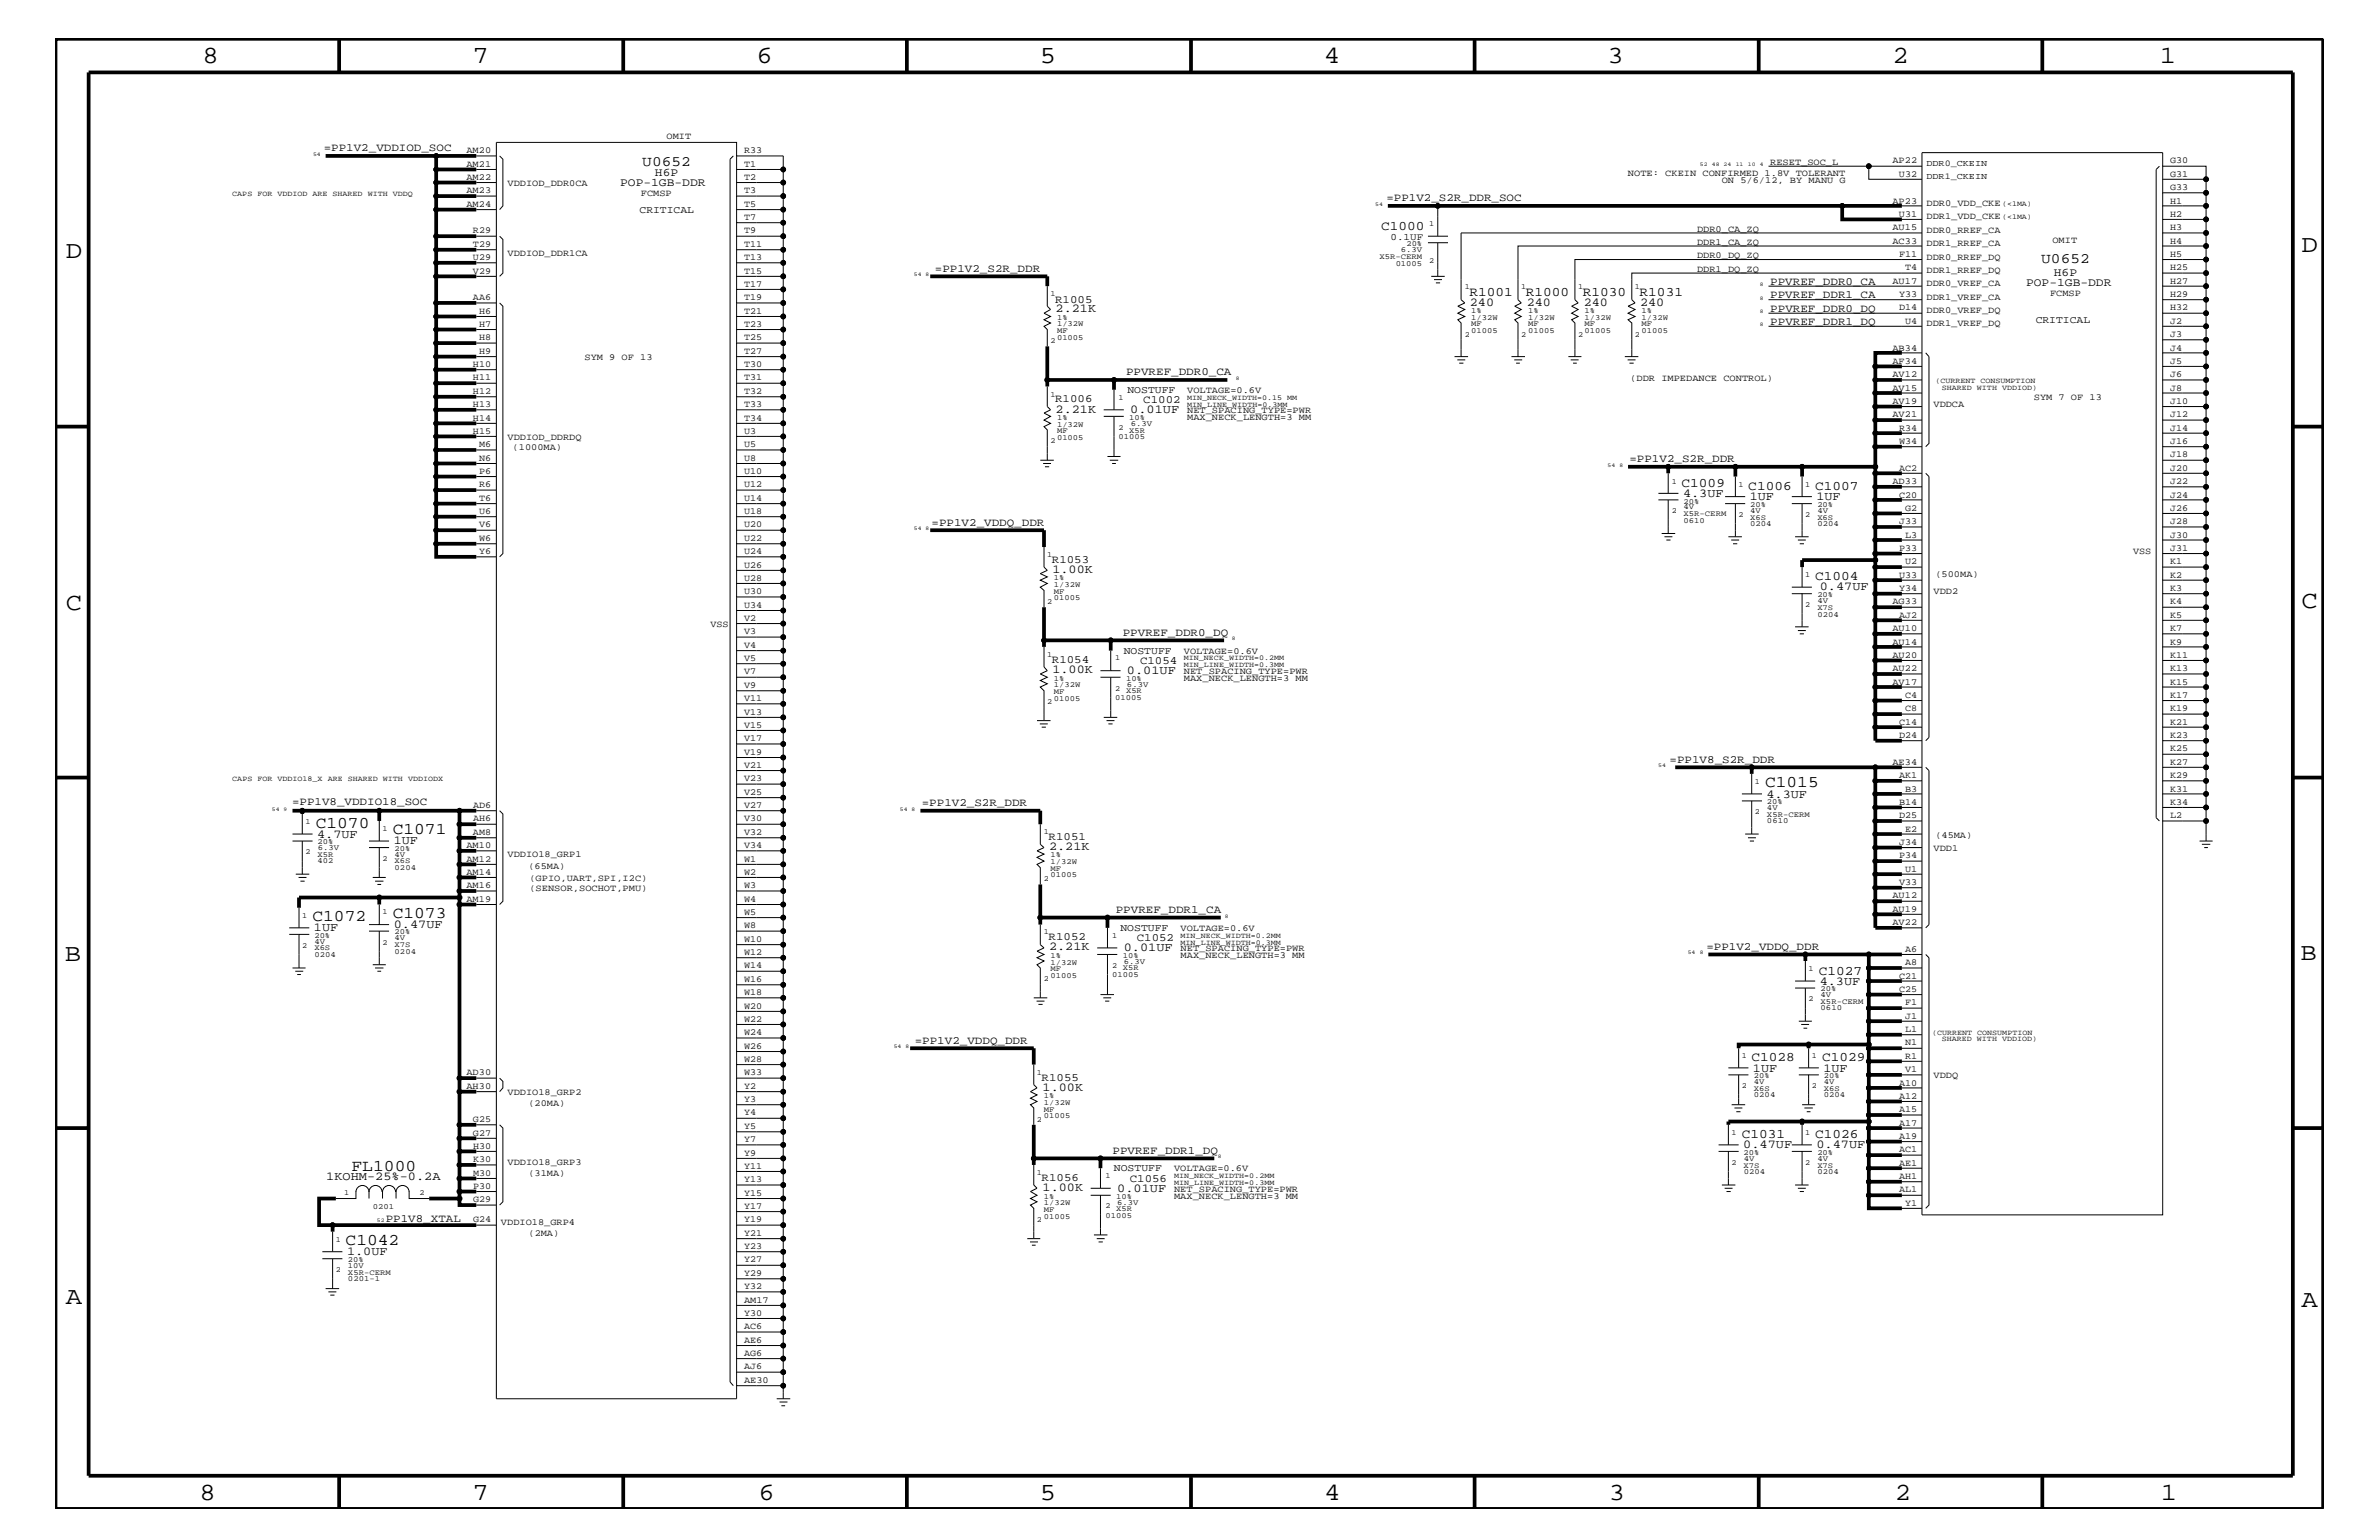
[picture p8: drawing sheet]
<svg xmlns="http://www.w3.org/2000/svg" width="432mm" height="279mm" viewBox="0 0 432 279" stroke-linecap="round" stroke-linejoin="round" font-family="sans-serif">
<defs><g id="words">
<g font-size="4.5">
<text x="36.7" y="11.5">8</text>
<text x="85.8" y="11.5">7</text>
<text x="137.3" y="11.5">6</text>
<text x="188.7" y="11.5">5</text>
<text x="240.3" y="11.5">4</text>
<text x="291.8" y="11.5">3</text>
<text x="343.5" y="11.5">2</text>
<text x="392" y="11.5">1</text>
<text x="11.9" y="46.8">D</text>
<text x="417.7" y="45.7">D</text>
<text x="11.9" y="110.6">C</text>
<text x="417.7" y="110.3">C</text>
<text x="11.8" y="174.3">B</text>
<text x="417.6" y="174.2">B</text>
<text x="11.9" y="236.7">A</text>
<text x="417.7" y="237.1">A</text>
<text x="36.2" y="272.1">8</text>
<text x="85.8" y="272.1">7</text>
<text x="137.7" y="272.1">6</text>
<text x="188.7" y="272.1">5</text>
<text x="240.4" y="272.1">4</text>
<text x="292" y="272.1">3</text>
<text x="343.9" y="272.1">2</text>
<text x="392.2" y="272.1">1</text>
</g>
<g font-size="3">
<text x="320.4" y="142.9">C1015</text>
<text x="57.3" y="150.1">C1070</text>
<text x="71.3" y="151.3">C1071</text>
<text x="56.7" y="167.1">C1072</text>
<text x="71.3" y="166.5">C1073</text>
<text x="63.8" y="212.5">FL1000</text>
<text x="62.7" y="225.9">C1042</text>
</g>
<g font-size="2.6">
<text x="116.6" y="30.2">U0652</text>
<text x="370.5" y="47.7">U0652</text>
</g>
<g font-size="2.4">
<text x="250.7" y="41.7">C1000</text>
<text x="266.7" y="53.6">R1001</text>
<text x="276.9" y="53.6">R1000</text>
<text x="287.3" y="53.6">R1030</text>
<text x="297.6" y="53.6">R1031</text>
<text x="305.2" y="88.3">C1009</text>
<text x="317.3" y="88.9">C1006</text>
<text x="329.4" y="88.9">C1007</text>
<text x="329.4" y="105.3">C1004</text>
<text x="330.1" y="176.8">C1027</text>
<text x="317.9" y="192.6">C1028</text>
<text x="330.7" y="192.6">C1029</text>
<text x="316.1" y="206.5">C1031</text>
<text x="329.4" y="206.5">C1026</text>
</g>
<g font-size="2.2">
<text x="191.6" y="56.7">2.21K</text>
<text x="266.8" y="55.5">240</text>
<text x="277.1" y="55.5">240</text>
<text x="287.4" y="55.5">240</text>
<text x="297.7" y="55.5">240</text>
<text x="191.6" y="74.9">2.21K</text>
<text x="205.1" y="75">0.01UF</text>
<text x="305.5" y="90.1">4.3UF</text>
<text x="317.6" y="90.7">1UF</text>
<text x="329.7" y="90.7">1UF</text>
<text x="191" y="104">1.00K</text>
<text x="330.3" y="107.1">0.47UF</text>
<text x="191" y="122.1">1.00K</text>
<text x="204.6" y="122.3">0.01UF</text>
<text x="320.6" y="144.7">4.3UF</text>
<text x="57.6" y="152">4.7UF</text>
<text x="71.5" y="153.2">1UF</text>
<text x="190.4" y="154.3">2.21K</text>
<text x="57" y="168.9">1UF</text>
<text x="71.5" y="168.3">0.47UF</text>
<text x="190.4" y="172.4">2.21K</text>
<text x="204" y="172.6">0.01UF</text>
<text x="330.3" y="178.7">4.3UF</text>
<text x="189.2" y="197.9">1.00K</text>
<text x="318.2" y="194.4">1UF</text>
<text x="331" y="194.4">1UF</text>
<text x="316.4" y="208.3">0.47UF</text>
<text x="329.7" y="208.3">0.47UF</text>
<text x="59.2" y="214.2">1KOHM-25%-0.2A</text>
<text x="189.2" y="216.1">1.00K</text>
<text x="202.8" y="216.2">0.01UF</text>
<text x="63" y="227.7">1.0UF</text>
</g>
<g font-size="2.1">
<text x="112.6" y="33.7">POP-1GB-DDR</text>
<text x="118.9" y="31.9">H6P</text>
<text x="367.7" y="51.9">POP-1GB-DDR</text>
<text x="372.8" y="50.2">H6P</text>
</g>
<g font-size="2">
<text x="58.8" y="27.5">=PP1V2_VDDIOD_SOC</text>
<text x="251.6" y="36.5">=PP1V2_S2R_DDR_SOC</text>
<text x="169.7" y="49.3">=PP1V2_S2R_DDR</text>
<text x="321.3" y="51.7">PPVREF_DDR0_CA</text>
<text x="191.5" y="54.9">R1005</text>
<text x="321.3" y="54.1">PPVREF_DDR1_CA</text>
<text x="321.3" y="59">PPVREF_DDR1_DQ</text>
<text x="321.3" y="56.6">PPVREF_DDR0_DQ</text>
<text x="204.4" y="68.1">PPVREF_DDR0_CA</text>
<text x="191.5" y="73">R1006</text>
<text x="207.5" y="73.2">C1002</text>
<text x="295.7" y="83.8">=PP1V2_S2R_DDR</text>
<text x="169.1" y="95.4">=PP1V2_VDDQ_DDR</text>
<text x="190.9" y="102.1">R1053</text>
<text x="203.8" y="115.3">PPVREF_DDR0_DQ</text>
<text x="190.9" y="120.3">R1054</text>
<text x="206.9" y="120.4">C1054</text>
<text x="303" y="138.4">=PP1V8_S2R_DDR</text>
<text x="53" y="146">=PP1V8_VDDIO18_SOC</text>
<text x="167.3" y="146.2">=PP1V2_S2R_DDR</text>
<text x="190.3" y="152.4">R1051</text>
<text x="202.5" y="165.6">PPVREF_DDR1_CA</text>
<text x="190.3" y="170.6">R1052</text>
<text x="206.3" y="170.7">C1052</text>
<text x="309.7" y="172.3">=PP1V2_VDDQ_DDR</text>
<text x="166" y="189.3">=PP1V2_VDDQ_DDR</text>
<text x="189.1" y="196.1">R1055</text>
<text x="201.9" y="209.3">PPVREF_DDR1_DQ</text>
<text x="189.1" y="214.2">R1056</text>
<text x="205.1" y="214.4">C1056</text>
<text x="70" y="221.7">PP1V8_XTAL</text>
</g>
<g font-size="1.9">
<text x="116.1" y="38.6">CRITICAL</text>
<text x="369.5" y="58.6">CRITICAL</text>
<text x="204.6" y="71.3">NOSTUFF</text>
<text x="204" y="118.6">NOSTUFF</text>
<text x="203.4" y="168.9">NOSTUFF</text>
<text x="202.2" y="212.5">NOSTUFF</text>
</g>
<text font-size="1.8" x="252.4" y="43.5">0.1UF</text>
<g font-size="1.7">
<text x="84.7" y="27.8">AM20</text>
<text x="121" y="25.3">OMIT</text>
<text x="135" y="27.8">R33</text>
<text x="321.3" y="29.9">RESET_SOC_L</text>
<text x="343.5" y="29.7">AP22</text>
<text x="393.9" y="29.7">G30</text>
<text x="84.7" y="35.1">AM23</text>
<text x="84.7" y="32.7">AM22</text>
<text x="84.7" y="30.3">AM21</text>
<text x="92.1" y="33.7">VDDIOD_DDR0CA</text>
<text x="116.3" y="35.6">FCMSP</text>
<text x="135" y="35.1">T3</text>
<text x="135" y="32.7">T2</text>
<text x="135" y="30.3">T1</text>
<text x="295.5" y="31.9">NOTE: CKEIN CONFIRMED 1.8V TOLERANT</text>
<text x="312.5" y="33.1">ON 5/6/12, BY MANU G</text>
<text x="344.7" y="32">U32</text>
<text x="393.9" y="32">G31</text>
<text x="393.9" y="34.5">G33</text>
<text x="84.7" y="37.5">AM24</text>
<text x="135" y="40">T7</text>
<text x="135" y="37.5">T5</text>
<text x="343.5" y="36.9">AP23</text>
<text x="343.5" y="41.8">AU15</text>
<text x="344.7" y="39.3">U31</text>
<text x="349.7" y="37.4">DDR0_VDD_CKE</text>
<text x="349.7" y="39.8">DDR1_VDD_CKE</text>
<text x="393.9" y="36.9">H1</text>
<text x="393.9" y="39.3">H2</text>
<text x="393.9" y="41.8">H3</text>
<text x="85.9" y="47.2">U29</text>
<text x="85.9" y="44.8">T29</text>
<text x="85.9" y="42.4">R29</text>
<text x="92.1" y="46.5">VDDIOD_DDR1CA</text>
<text x="135" y="44.8">T11</text>
<text x="135" y="42.4">T9</text>
<text x="135" y="47.2">T13</text>
<text x="308" y="42">DDR0_CA_ZQ</text>
<text x="308" y="46.8">DDR0_DQ_ZQ</text>
<text x="308" y="44.4">DDR1_CA_ZQ</text>
<text x="343.5" y="44.2">AC33</text>
<text x="344.7" y="46.6">F11</text>
<text x="349.7" y="44.6">DDR1_RREF_CA</text>
<text x="349.7" y="42.3">DDR0_RREF_CA</text>
<text x="349.7" y="47.1">DDR0_RREF_DQ</text>
<text x="372.5" y="44.1">OMIT</text>
<text x="393.9" y="44.2">H4</text>
<text x="393.9" y="46.6">H5</text>
<text x="85.9" y="49.6">V29</text>
<text x="135" y="52.1">T17</text>
<text x="135" y="49.6">T15</text>
<text x="308" y="49.3">DDR1_DQ_ZQ</text>
<text x="343.5" y="51.5">AU17</text>
<text x="344.7" y="53.9">Y33</text>
<text x="345.8" y="49.1">T4</text>
<text x="349.7" y="51.9">DDR0_VREF_CA</text>
<text x="349.7" y="49.6">DDR1_RREF_DQ</text>
<text x="372.1" y="53.8">FCMSP</text>
<text x="393.9" y="51.5">H27</text>
<text x="393.9" y="49.1">H25</text>
<text x="393.9" y="53.9">H29</text>
<text x="85.9" y="54.5">AA6</text>
<text x="87" y="56.9">H6</text>
<text x="87" y="59.4">H7</text>
<text x="135" y="59.4">T23</text>
<text x="135" y="56.9">T21</text>
<text x="135" y="54.5">T19</text>
<text x="344.7" y="56.3">D14</text>
<text x="345.8" y="58.7">U4</text>
<text x="349.7" y="54.4">DDR1_VREF_CA</text>
<text x="349.7" y="56.8">DDR0_VREF_DQ</text>
<text x="349.7" y="59.2">DDR1_VREF_DQ</text>
<text x="393.9" y="56.3">H32</text>
<text x="393.9" y="58.7">J2</text>
<text x="87" y="64.2">H9</text>
<text x="87" y="61.8">H8</text>
<text x="106.1" y="65.3">SYM 9 OF 13</text>
<text x="135" y="64.2">T27</text>
<text x="135" y="61.8">T25</text>
<text x="343.5" y="63.6">AB34</text>
<text x="343.5" y="66">AF34</text>
<text x="393.9" y="61.2">J3</text>
<text x="393.9" y="63.6">J4</text>
<text x="393.9" y="66">J5</text>
<text x="85.9" y="66.7">H10</text>
<text x="85.9" y="69">H11</text>
<text x="85.9" y="71.5">H12</text>
<text x="135" y="71.5">T32</text>
<text x="135" y="69">T31</text>
<text x="135" y="66.7">T30</text>
<text x="215.5" y="71.3">VOLTAGE=0.6V</text>
<text x="295.9" y="69.1">(DDR IMPEDANCE CONTROL)</text>
<text x="343.5" y="68.4">AV12</text>
<text x="343.5" y="70.9">AV15</text>
<text x="393.9" y="68.4">J6</text>
<text x="393.9" y="70.9">J8</text>
<text x="85.9" y="73.9">H13</text>
<text x="85.9" y="76.3">H14</text>
<text x="135" y="76.3">T34</text>
<text x="135" y="73.9">T33</text>
<text x="215.5" y="76.2">MAX_NECK_LENGTH=3 MM</text>
<text x="215.5" y="75">NET_SPACING_TYPE=PWR</text>
<text x="343.5" y="75.7">AV21</text>
<text x="343.5" y="73.3">AV19</text>
<text x="350.9" y="73.8">VDDCA</text>
<text x="369.1" y="72.6">SYM 7 OF 13</text>
<text x="393.9" y="73.3">J10</text>
<text x="393.9" y="75.7">J12</text>
<text x="85.9" y="78.8">H15</text>
<text x="87" y="81.1">M6</text>
<text x="87" y="83.6">N6</text>
<text x="92.1" y="79.9">VDDIOD_DDRDQ</text>
<text x="93" y="81.6">(1000MA)</text>
<text x="135" y="83.6">U8</text>
<text x="135" y="81.1">U5</text>
<text x="135" y="78.8">U3</text>
<text x="344.7" y="78.2">R34</text>
<text x="344.7" y="80.5">W34</text>
<text x="393.9" y="83">J18</text>
<text x="393.9" y="78.2">J14</text>
<text x="393.9" y="80.5">J16</text>
<text x="87" y="86">P6</text>
<text x="87" y="88.4">R6</text>
<text x="135" y="88.4">U12</text>
<text x="135" y="86">U10</text>
<text x="343.5" y="87.8">AD33</text>
<text x="344.7" y="85.4">AC2</text>
<text x="393.9" y="85.4">J20</text>
<text x="393.9" y="87.8">J22</text>
<text x="87" y="95.7">V6</text>
<text x="87" y="93.3">U6</text>
<text x="87" y="90.9">T6</text>
<text x="135" y="95.7">U20</text>
<text x="135" y="93.3">U18</text>
<text x="135" y="90.9">U14</text>
<text x="344.7" y="90.3">C20</text>
<text x="344.7" y="95.1">J33</text>
<text x="345.8" y="92.7">G2</text>
<text x="393.9" y="90.3">J24</text>
<text x="393.9" y="92.7">J26</text>
<text x="393.9" y="95.1">J28</text>
<text x="87" y="98.2">W6</text>
<text x="87" y="100.5">Y6</text>
<text x="135" y="98.2">U22</text>
<text x="135" y="100.5">U24</text>
<text x="344.7" y="99.9">P33</text>
<text x="345.8" y="97.6">L3</text>
<text x="387.2" y="100.4">VSS</text>
<text x="393.9" y="99.9">J31</text>
<text x="393.9" y="97.6">J30</text>
<text x="135" y="107.8">U30</text>
<text x="135" y="105.4">U28</text>
<text x="135" y="103">U26</text>
<text x="344.7" y="104.8">U33</text>
<text x="344.7" y="107.2">Y34</text>
<text x="345.8" y="102.4">U2</text>
<text x="350.9" y="107.7">VDD2</text>
<text x="351.3" y="104.7">(500MA)</text>
<text x="393.9" y="102.4">K1</text>
<text x="393.9" y="107.2">K3</text>
<text x="393.9" y="104.8">K2</text>
<text x="128.9" y="113.7">VSS</text>
<text x="135" y="112.7">V2</text>
<text x="135" y="110.3">U34</text>
<text x="343.5" y="109.7">AG33</text>
<text x="344.7" y="112">AJ2</text>
<text x="393.9" y="109.7">K4</text>
<text x="393.9" y="112">K5</text>
<text x="135" y="117.5">V4</text>
<text x="135" y="115.1">V3</text>
<text x="214.9" y="118.6">VOLTAGE=0.6V</text>
<text x="343.5" y="114.5">AU10</text>
<text x="343.5" y="117">AU14</text>
<text x="343.5" y="119.3">AU20</text>
<text x="393.9" y="117">K9</text>
<text x="393.9" y="114.5">K7</text>
<text x="393.9" y="119.3">K11</text>
<text x="135" y="124.8">V9</text>
<text x="135" y="122.4">V7</text>
<text x="135" y="120">V5</text>
<text x="214.9" y="123.5">MAX_NECK_LENGTH=3 MM</text>
<text x="214.9" y="122.3">NET_SPACING_TYPE=PWR</text>
<text x="343.5" y="121.8">AU22</text>
<text x="343.5" y="124.2">AV17</text>
<text x="393.9" y="121.8">K13</text>
<text x="393.9" y="124.2">K15</text>
<text x="135" y="129.7">V13</text>
<text x="135" y="127.2">V11</text>
<text x="344.7" y="131.5">C14</text>
<text x="345.8" y="129.1">C8</text>
<text x="345.8" y="126.6">C4</text>
<text x="393.9" y="126.6">K17</text>
<text x="393.9" y="129.1">K19</text>
<text x="393.9" y="131.5">K21</text>
<text x="135" y="132.1">V15</text>
<text x="135" y="136.9">V19</text>
<text x="135" y="134.5">V17</text>
<text x="344.7" y="133.9">D24</text>
<text x="393.9" y="133.9">K23</text>
<text x="393.9" y="136.3">K25</text>
<text x="135" y="141.8">V23</text>
<text x="135" y="139.4">V21</text>
<text x="343.5" y="138.7">AE34</text>
<text x="344.7" y="141.2">AK1</text>
<text x="345.8" y="143.6">B3</text>
<text x="393.9" y="138.7">K27</text>
<text x="393.9" y="141.2">K29</text>
<text x="393.9" y="143.6">K31</text>
<text x="85.9" y="149">AH6</text>
<text x="85.9" y="146.7">AD6</text>
<text x="135" y="149">V30</text>
<text x="135" y="146.7">V27</text>
<text x="135" y="144.2">V25</text>
<text x="344.7" y="148.4">D25</text>
<text x="344.7" y="146">B14</text>
<text x="393.9" y="146">K34</text>
<text x="393.9" y="148.4">L2</text>
<text x="84.7" y="153.9">AM10</text>
<text x="85.9" y="151.5">AM8</text>
<text x="92.1" y="155.6">VDDIO18_GRP1</text>
<text x="135" y="153.9">V34</text>
<text x="135" y="151.5">V32</text>
<text x="344.7" y="153.3">J34</text>
<text x="344.7" y="155.7">P34</text>
<text x="345.8" y="150.9">E2</text>
<text x="350.9" y="154.4">VDD1</text>
<text x="351.3" y="152">(45MA)</text>
<text x="84.7" y="156.3">AM12</text>
<text x="84.7" y="158.8">AM14</text>
<text x="84.7" y="161.1">AM16</text>
<text x="95.9" y="157.7">(65MA)</text>
<text x="96.1" y="159.9">(GPIO,UART,SPI,I2C)</text>
<text x="96.1" y="161.7">(SENSOR,SOCHOT,PMU)</text>
<text x="135" y="161.1">W3</text>
<text x="135" y="158.8">W2</text>
<text x="135" y="156.3">W1</text>
<text x="344.7" y="160.6">V33</text>
<text x="345.8" y="158.2">U1</text>
<text x="84.7" y="163.6">AM19</text>
<text x="135" y="166.1">W5</text>
<text x="135" y="163.6">W4</text>
<text x="343.5" y="163">AU12</text>
<text x="343.5" y="167.8">AV22</text>
<text x="343.5" y="165.4">AU19</text>
<text x="135" y="173.3">W12</text>
<text x="135" y="168.4">W8</text>
<text x="135" y="170.9">W10</text>
<text x="214.3" y="173.8">MAX_NECK_LENGTH=3 MM</text>
<text x="214.3" y="172.6">NET_SPACING_TYPE=PWR</text>
<text x="214.3" y="168.9">VOLTAGE=0.6V</text>
<text x="345.8" y="172.7">A6</text>
<text x="135" y="178.2">W16</text>
<text x="135" y="175.7">W14</text>
<text x="344.7" y="179.9">C25</text>
<text x="344.7" y="177.6">C21</text>
<text x="345.8" y="175.1">A8</text>
<text x="135" y="185.4">W22</text>
<text x="135" y="183">W20</text>
<text x="135" y="180.5">W18</text>
<text x="345.8" y="184.9">J1</text>
<text x="345.8" y="182.4">F1</text>
<text x="135" y="190.3">W26</text>
<text x="135" y="187.8">W24</text>
<text x="345.8" y="187.2">L1</text>
<text x="345.8" y="189.7">N1</text>
<text x="84.7" y="197.6">AH30</text>
<text x="84.7" y="195.1">AD30</text>
<text x="135" y="197.6">Y2</text>
<text x="135" y="195.1">W33</text>
<text x="135" y="192.7">W28</text>
<text x="344.7" y="197">A10</text>
<text x="345.8" y="192.1">R1</text>
<text x="345.8" y="194.5">V1</text>
<text x="350.9" y="195.6">VDDQ</text>
<text x="85.9" y="203.6">G25</text>
<text x="92.1" y="198.7">VDDIO18_GRP2</text>
<text x="95.9" y="200.7">(20MA)</text>
<text x="135" y="202.4">Y4</text>
<text x="135" y="200">Y3</text>
<text x="344.7" y="199.3">A12</text>
<text x="344.7" y="201.8">A15</text>
<text x="85.9" y="206">G27</text>
<text x="85.9" y="208.5">H30</text>
<text x="135" y="209.7">Y9</text>
<text x="135" y="204.8">Y5</text>
<text x="135" y="207.2">Y7</text>
<text x="344.7" y="204.2">A17</text>
<text x="344.7" y="206.6">A19</text>
<text x="344.7" y="209.1">AC1</text>
<text x="85.9" y="215.8">P30</text>
<text x="85.9" y="210.8">K30</text>
<text x="85.9" y="213.3">M30</text>
<text x="92.1" y="211.4">VDDIO18_GRP3</text>
<text x="95.9" y="213.4">(31MA)</text>
<text x="135" y="214.5">Y13</text>
<text x="135" y="212.1">Y11</text>
<text x="213.1" y="212.5">VOLTAGE=0.6V</text>
<text x="344.7" y="211.5">AE1</text>
<text x="344.7" y="213.9">AH1</text>
<text x="85.9" y="218.1">G29</text>
<text x="85.9" y="221.8">G24</text>
<text x="135" y="221.8">Y19</text>
<text x="135" y="219.4">Y17</text>
<text x="135" y="216.9">Y15</text>
<text x="213.1" y="217.5">MAX_NECK_LENGTH=3 MM</text>
<text x="213.1" y="216.2">NET_SPACING_TYPE=PWR</text>
<text x="344.7" y="216.4">AL1</text>
<text x="345.8" y="218.7">Y1</text>
<text x="90.9" y="222.3">VDDIO18_GRP4</text>
<text x="95.9" y="224.3">(2MA)</text>
<text x="135" y="224.2">Y21</text>
<text x="135" y="226.7">Y23</text>
<text x="135" y="229.1">Y27</text>
<text x="135" y="231.5">Y29</text>
<text x="135" y="233.9">Y32</text>
<text x="135" y="236.3">AM17</text>
<text x="135" y="238.8">Y30</text>
<text x="135" y="243.6">AE6</text>
<text x="135" y="241.2">AC6</text>
<text x="135" y="250.9">AE30</text>
<text x="135" y="246.1">AG6</text>
<text x="135" y="248.4">AJ6</text>
</g>
<g font-size="1.6">
<text x="349.7" y="30.2">DDR0_CKEIN</text>
<text x="349.7" y="32.5">DDR1_CKEIN</text>
</g>
<g font-size="1.4">
<text x="42.2" y="35.6">CAPS FOR VDDIOD ARE SHARED WITH VDDQ</text>
<text x="259.4" y="41">1</text>
<text x="363.4" y="37.4">(&lt;1MA)</text>
<text x="363.4" y="39.8">(&lt;1MA)</text>
<text x="250.4" y="47">X5R-CERM</text>
<text x="254.3" y="45.7">6.3V</text>
<text x="255.3" y="44.6">20%</text>
<text x="259.4" y="47.7">2</text>
<text x="190.7" y="53.8">1</text>
<text x="253.3" y="48.2">01005</text>
<text x="265.9" y="52.5">1</text>
<text x="276.1" y="52.5">1</text>
<text x="286.4" y="52.5">1</text>
<text x="296.8" y="52.5">1</text>
<text x="191.9" y="58">1%</text>
<text x="191.9" y="59.2">1/32W</text>
<text x="267" y="59.2">MF</text>
<text x="267" y="56.8">1%</text>
<text x="267" y="58">1/32W</text>
<text x="277.4" y="59.2">MF</text>
<text x="277.4" y="56.8">1%</text>
<text x="277.4" y="58">1/32W</text>
<text x="287.6" y="59.2">MF</text>
<text x="287.6" y="56.8">1%</text>
<text x="287.6" y="58">1/32W</text>
<text x="297.9" y="59.2">MF</text>
<text x="297.9" y="56.8">1%</text>
<text x="297.9" y="58">1/32W</text>
<text x="190.7" y="62.3">2</text>
<text x="191.9" y="60.4">MF</text>
<text x="191.9" y="61.7">01005</text>
<text x="265.9" y="61.1">2</text>
<text x="267" y="60.4">01005</text>
<text x="276.1" y="61.1">2</text>
<text x="277.4" y="60.4">01005</text>
<text x="286.4" y="61.1">2</text>
<text x="287.6" y="60.4">01005</text>
<text x="296.8" y="61.1">2</text>
<text x="297.9" y="60.4">01005</text>
<text x="190.7" y="72">1</text>
<text x="351.3" y="69.5">(CURRENT CONSUMPTION</text>
<text x="352.5" y="70.7">SHARED WITH VDDIOD)</text>
<text x="191.9" y="76.2">1%</text>
<text x="191.9" y="77.4">1/32W</text>
<text x="203" y="72.6">1</text>
<text x="205" y="76.2">10%</text>
<text x="205.2" y="77.3">6.3V</text>
<text x="215.5" y="72.6">MIN_NECK_WIDTH=0.15 MM</text>
<text x="215.5" y="73.8">MIN_LINE_WIDTH=0.3MM</text>
<text x="190.7" y="80.5">2</text>
<text x="191.9" y="78.6">MF</text>
<text x="191.9" y="79.9">01005</text>
<text x="203" y="79.7">01005</text>
<text x="203" y="78">2</text>
<text x="205" y="78.5">X5R</text>
<text x="303.4" y="87.7">1</text>
<text x="315.6" y="88.3">1</text>
<text x="327.7" y="88.3">1</text>
<text x="303.4" y="93.2">2</text>
<text x="305.6" y="94.9">0610</text>
<text x="305.6" y="92.4">4V</text>
<text x="305.6" y="93.7">X5R-CERM</text>
<text x="305.6" y="91.4">20%</text>
<text x="315.6" y="93.8">2</text>
<text x="317.7" y="92">20%</text>
<text x="317.7" y="94.3">X6S</text>
<text x="317.7" y="95.4">0204</text>
<text x="317.7" y="93.1">4V</text>
<text x="327.7" y="93.8">2</text>
<text x="329.9" y="95.4">0204</text>
<text x="329.9" y="92">20%</text>
<text x="329.9" y="93.1">4V</text>
<text x="329.9" y="94.3">X6S</text>
<text x="190.1" y="101">1</text>
<text x="191.3" y="107.7">MF</text>
<text x="191.3" y="105.3">1%</text>
<text x="191.3" y="106.5">1/32W</text>
<text x="327.7" y="104.7">1</text>
<text x="190.1" y="109.5">2</text>
<text x="191.3" y="108.9">01005</text>
<text x="327.7" y="110.2">2</text>
<text x="329.9" y="109.4">4V</text>
<text x="329.9" y="110.6">X7S</text>
<text x="329.9" y="111.9">0204</text>
<text x="329.9" y="108.3">20%</text>
<text x="190.1" y="119.2">1</text>
<text x="202.4" y="119.8">1</text>
<text x="214.9" y="119.8">MIN_NECK_WIDTH=0.2MM</text>
<text x="191.3" y="123.5">1%</text>
<text x="191.3" y="125.9">MF</text>
<text x="191.3" y="124.7">1/32W</text>
<text x="202.4" y="125.3">2</text>
<text x="204.4" y="125.8">X5R</text>
<text x="204.4" y="123.5">10%</text>
<text x="204.6" y="124.6">6.3V</text>
<text x="214.9" y="121">MIN_LINE_WIDTH=0.3MM</text>
<text x="190.1" y="127.7">2</text>
<text x="191.3" y="127.1">01005</text>
<text x="202.4" y="127">01005</text>
<text x="42.2" y="141.7">CAPS FOR VDDIO18_X ARE SHARED WITH VDDIODX</text>
<text x="318.5" y="142.3">1</text>
<text x="55.4" y="149.5">1</text>
<text x="318.5" y="147.7">2</text>
<text x="320.7" y="147">4V</text>
<text x="320.7" y="148.2">X5R-CERM</text>
<text x="320.7" y="149.4">0610</text>
<text x="320.7" y="145.9">20%</text>
<text x="55.4" y="155">2</text>
<text x="57.7" y="155.5">X5R</text>
<text x="57.7" y="153.2">20%</text>
<text x="57.7" y="154.3">6.3V</text>
<text x="69.4" y="150.7">1</text>
<text x="71.6" y="154.4">20%</text>
<text x="71.6" y="155.5">4V</text>
<text x="189.5" y="151.3">1</text>
<text x="190.7" y="155.6">1%</text>
<text x="57.7" y="156.7">402</text>
<text x="69.4" y="156.2">2</text>
<text x="71.6" y="156.7">X6S</text>
<text x="71.6" y="157.9">0204</text>
<text x="189.5" y="159.9">2</text>
<text x="190.7" y="159.2">01005</text>
<text x="190.7" y="156.8">1/32W</text>
<text x="190.7" y="158">MF</text>
<text x="54.9" y="166.5">1</text>
<text x="69.4" y="165.9">1</text>
<text x="54.9" y="172">2</text>
<text x="57.1" y="172.4">X6S</text>
<text x="57.1" y="170.1">20%</text>
<text x="57.1" y="171.2">4V</text>
<text x="57.1" y="173.7">0204</text>
<text x="69.4" y="171.4">2</text>
<text x="71.6" y="169.5">20%</text>
<text x="71.6" y="171.8">X7S</text>
<text x="71.6" y="170.6">4V</text>
<text x="71.6" y="173.1">0204</text>
<text x="189.5" y="169.5">1</text>
<text x="190.7" y="173.8">1%</text>
<text x="201.8" y="170.1">1</text>
<text x="203.8" y="173.8">10%</text>
<text x="214.3" y="170.1">MIN_NECK_WIDTH=0.2MM</text>
<text x="214.3" y="171.4">MIN_LINE_WIDTH=0.3MM</text>
<text x="189.5" y="178">2</text>
<text x="190.7" y="177.4">01005</text>
<text x="190.7" y="175">1/32W</text>
<text x="190.7" y="176.2">MF</text>
<text x="201.8" y="177.3">01005</text>
<text x="201.8" y="175.6">2</text>
<text x="203.8" y="176.1">X5R</text>
<text x="204" y="174.9">6.3V</text>
<text x="328.3" y="176.2">1</text>
<text x="330.5" y="179.9">20%</text>
<text x="328.3" y="181.6">2</text>
<text x="330.5" y="183.3">0610</text>
<text x="330.5" y="181">4V</text>
<text x="330.5" y="182.1">X5R-CERM</text>
<text x="316.1" y="192">1</text>
<text x="328.8" y="192">1</text>
<text x="350.7" y="187.7">(CURRENT CONSUMPTION</text>
<text x="352.5" y="188.9">SHARED WITH VDDIOD)</text>
<text x="188.2" y="195">1</text>
<text x="316.1" y="197.4">2</text>
<text x="318.3" y="197.9">X6S</text>
<text x="318.3" y="195.6">20%</text>
<text x="318.3" y="196.7">4V</text>
<text x="328.8" y="197.4">2</text>
<text x="331" y="196.7">4V</text>
<text x="331" y="195.6">20%</text>
<text x="331" y="197.9">X6S</text>
<text x="188.2" y="203.5">2</text>
<text x="189.5" y="201.7">MF</text>
<text x="189.5" y="199.2">1%</text>
<text x="189.5" y="202.9">01005</text>
<text x="189.5" y="200.4">1/32W</text>
<text x="318.3" y="199.1">0204</text>
<text x="331" y="199.1">0204</text>
<text x="314.3" y="205.9">1</text>
<text x="316.5" y="209.6">20%</text>
<text x="327.7" y="205.9">1</text>
<text x="329.9" y="209.6">20%</text>
<text x="188.2" y="213.2">1</text>
<text x="200.7" y="213.8">1</text>
<text x="213.1" y="215">MIN_LINE_WIDTH=0.3MM</text>
<text x="213.1" y="213.8">MIN_NECK_WIDTH=0.2MM</text>
<text x="314.3" y="211.4">2</text>
<text x="316.5" y="211.9">X7S</text>
<text x="316.5" y="213">0204</text>
<text x="316.5" y="210.7">4V</text>
<text x="327.7" y="211.4">2</text>
<text x="329.9" y="210.7">4V</text>
<text x="329.9" y="213">0204</text>
<text x="329.9" y="211.9">X7S</text>
<text x="62.5" y="216.9">1</text>
<text x="67.6" y="219.4">0201</text>
<text x="76.1" y="216.9">2</text>
<text x="188.2" y="221.7">2</text>
<text x="189.5" y="219.8">MF</text>
<text x="189.5" y="217.5">1%</text>
<text x="189.5" y="221.1">01005</text>
<text x="189.5" y="218.6">1/32W</text>
<text x="200.7" y="220.9">01005</text>
<text x="200.7" y="219.2">2</text>
<text x="202.6" y="217.5">10%</text>
<text x="202.6" y="219.7">X5R</text>
<text x="202.8" y="218.6">6.3V</text>
<text x="61" y="225.3">1</text>
<text x="61" y="230.7">2</text>
<text x="63.2" y="230.1">10V</text>
<text x="63.2" y="229">20%</text>
<text x="63.2" y="231.3">X5R-CERM</text>
<text x="63.2" y="232.4">0201-1</text>
</g>
<g font-size="1">
<text x="56.8" y="28.3">54</text>
<text x="308.5" y="30.2">52</text>
<text x="310.7" y="30.2">48 24</text>
<text x="315" y="30.2">11</text>
<text x="317.2" y="30.2">10</text>
<text x="319.4" y="30.2">4</text>
<text x="249.6" y="37.4">54</text>
<text x="165.9" y="50.2">54 8</text>
<text x="319.4" y="51.9">8</text>
<text x="319.4" y="59.2">8</text>
<text x="319.4" y="56.8">8</text>
<text x="319.4" y="54.4">8</text>
<text x="224.3" y="68.9">8</text>
<text x="291.8" y="84.7">54</text>
<text x="294" y="84.7">8</text>
<text x="165.9" y="96.2">54 8</text>
<text x="223.6" y="116.2">8</text>
<text x="301" y="139.2">54</text>
<text x="49.4" y="147.1">54 9</text>
<text x="163.3" y="147.1">54 8</text>
<text x="222.3" y="166.5">8</text>
<text x="306.3" y="173.2">54</text>
<text x="308.5" y="173.2">8</text>
<text x="162.2" y="190.2">54 8</text>
<text x="221.1" y="210.2">8</text>
<text x="68.4" y="221.7">52</text>
</g>
</g></defs>
<g fill="none" stroke="#000" stroke-width=".18">
<path d="M86.4 38h3.7M86.4 35.6h3.7M86.4 33.1h3.7M86.4 28.3h3.7M86.4 30.7h3.7M90.1 25.8h43.6v228h-43.6zM90.7 28.3l.6 .6v8.5l-.6 .6M133.1 28.3l-.6 .6v221.8l.6 .7M133.7 35.6h8.5v4.8M133.7 33.1h8.5v2.5M133.7 28.3h8.5v4.8M133.7 38h8.5"/>
<path d="M133.7 30.7h8.5M261 37.4v5.5M321 30.2h27.8M339.2 30.2v2.3h9.6M345.2 37.4h3.6M345.2 39.8h3.6M348.8 27.7h43.7v192.7h-43.7zM391.9 30.2l-.5 .5v117.7l.5 .5M392.5 39.8h7.9v2.5h-7.9M392.5 35h7.9v2.4h-7.9M392.5 30.2h7.9v2.3h-7.9M400.4 32.5v2.5"/>
<path d="M400.4 37.4v2.4M86.4 42.9h3.7M86.4 50.1h3.7M86.4 57.4h3.7M86.4 59.8h3.7M86.4 55h3.7M86.4 45.3h3.7M86.4 47.7h3.7M90.7 55l.6 .6v44.8l-.6 .6M90.7 42.9l.6 .5v6.1l-.6 .6M133.7 57.4h8.5v4.8M133.7 50.1h8.5v4.9"/>
<path d="M133.7 42.9h8.5M133.7 59.8h8.5M133.7 52.5h8.5M133.7 55h8.5M133.7 45.3h8.5M133.7 47.7h8.5M133.7 40.4h8.5M142.2 40.4v9.7M142.2 55v2.4M190.1 51.9v3.7l.6 .5-1.2 .7 1.2 .6-1.2 .6 1.2 .6-1.2 .6 .6 .6v3M259.2 44h3.6M259.2 42.9h3.6"/>
<path d="M259.8 50.1h2.4M260.3 50.7h1.4M260.6 51.3h.8M261 44v6.1M321 51.9h27.8M321 54.4h27.8M321 56.8h27.8M321 59.2h27.8M348.8 49.5h-52.6v4.9l.6 .6-1.3 .6 1.3 .5-1.3 .7 1.3 .6-1.3 .6 .7 .6v6.1M348.8 42.3h-83.6v12.1l.7 .6-1.3 .6 1.3 .5-1.3 .7 1.3 .6-1.3 .6 .6 .6v6.1M348.8 44.6h-73.3v9.8l.6 .6-1.2 .6 1.2 .5-1.2 .7 1.2 .6-1.2 .6 .6 .6v6.1M348.8 47.1h-62.9v7.3l.5 .6-1.1 .6 1.1 .5-1.1 .7 1.1 .6-1.1 .6 .6 .6v6.1"/>
<path d="M392.5 49.5h7.9v2.4h-7.9M392.5 44.6h7.9v2.5h-7.9M392.5 54.4h7.9M392.5 56.8h7.9M392.5 59.2h7.9M400.4 42.3v2.3M400.4 47.1v2.4M400.4 51.9v36.4M86.4 64.7h3.7M86.4 79.2h3.7M86.4 76.8h3.7M86.4 74.4h3.7"/>
<path d="M86.4 72h3.7M86.4 69.5h3.7M86.4 67.1h3.7M86.4 62.2h3.7M133.7 74.4h8.5v4.8M133.7 62.2h8.5v4.9M133.7 64.7h8.5M133.7 79.2h8.5M133.7 76.8h8.5M133.7 72h8.5M133.7 69.5h8.5M133.7 67.1h8.5"/>
<path d="M142.2 67.1v7.3M142.2 79.2v2.4M190.1 70.1v3.7l.6 .6-1.2 .5 1.2 .6-1.2 .7 1.2 .6-1.2 .6 .6 .6v5.5M200.3 74.4h3.7M200.3 75.5h3.7M202.2 70.7v3.7M202.2 75.5v7.3M264 64.7h2.5M264.5 65.3h1.5M264.9 65.9h.7M274.3 64.7h2.5M274.8 65.3h1.5"/>
<path d="M275.2 65.9h.7M284.7 64.7h2.3M285.1 65.3h1.4M285.5 65.9h.7M294.9 64.7h2.5M295.4 65.3h1.5M295.8 65.9h.7M345.2 64h3.6M345.2 68.9h3.6M345.2 66.5h3.6M345.2 71.3h3.6M345.2 76.2h3.6"/>
<path d="M345.2 73.8h3.6M345.2 78.6h3.6M349.5 64l.6 .7v15.7l-.6 .6M392.5 61.7h7.9M392.5 64h7.9M392.5 68.9h7.9M392.5 66.5h7.9M392.5 71.3h7.9M392.5 76.2h7.9M392.5 73.8h7.9M392.5 78.6h7.9M86.4 91.4h3.7"/>
<path d="M86.4 98.7h3.7M86.4 96.2h3.7M86.4 93.7h3.7M86.4 88.9h3.7M86.4 84.1h3.7M86.4 86.5h3.7M86.4 81.6h3.7M133.7 98.7h8.5v4.8M133.7 86.5h8.5v4.9M133.7 81.6h8.5v4.9M133.7 91.4h8.5M133.7 96.2h8.5"/>
<path d="M133.7 93.7h8.5M133.7 88.9h8.5M133.7 84.1h8.5M142.2 91.4v7.3M188.8 83.5h2.5M189.3 84.1h1.5M189.5 99.2v3.7l.6 .6-1.3 .6 1.3 .6-1.3 .6 1.3 .6-1.3 .6 .7 .6v3.1M189.7 84.7h.7M201 82.8h2.4M201.4 83.5h1.6M201.9 84.1h.6M301 89.5h3.6"/>
<path d="M301 90.7h3.6M301.6 96.8h2.5M302.1 97.4h1.4M302.4 98h.8M302.8 85.9v3.6M302.8 90.7v6.1M313.1 90.1h3.7M313.1 91.4h3.7M313.7 97.4h2.5M314.2 98h1.5M314.6 98.7h.7M315 86.5v3.6"/>
<path d="M315 91.4v6M325.2 90.1h3.7M325.2 91.4h3.7M325.8 97.4h2.5M326.3 98h1.5M326.7 98.7h.7M327.1 86.5v3.6M327.1 91.4v6M345.2 90.7h3.6M345.2 98h3.6M345.2 81h3.6M345.2 88.3h3.6"/>
<path d="M345.2 85.9h3.6M345.2 93.2h3.6M345.2 95.6h3.6M349.5 85.9l.6 .6v47.3l-.6 .6M392.5 98h7.9v4.9M392.5 95.6h7.9v2.4M392.5 93.2h7.9v2.4M392.5 88.3h7.9v2.4h-7.9M392.5 83.5h7.9M392.5 81h7.9M392.5 85.9h7.9M400.4 90.7v2.5"/>
<path d="M86.4 101h3.7M133.7 115.6h8.5v4.8M133.7 110.8h8.5v4.8M133.7 105.9h8.5v4.9M133.7 113.1h8.5M133.7 118h8.5M133.7 108.3h8.5M133.7 101h8.5M133.7 103.5h8.5M142.2 103.5v2.4M189.5 117.4v3.6l.6 .7-1.3 .6 1.3 .6-1.3 .6 1.3 .6-1.3 .5 .7 .7v5.4M201.6 118v3.7"/>
<path d="M325.2 106.5h3.7M325.2 107.7h3.7M325.8 113.7h2.5M326.3 114.4h1.5M326.7 115h.7M327.1 102.9v3.6M327.1 107.7v6M345.2 115h3.6M345.2 107.7h3.6M345.2 100.4h3.6M345.2 102.9h3.6M345.2 105.3h3.6"/>
<path d="M345.2 112.5h3.6M345.2 110.2h3.6M345.2 117.4h3.6M345.2 119.8h3.6M392.5 117.4h7.9v4.9M392.5 112.5h7.9v4.9M392.5 110.2h7.9v2.3M392.5 105.3h7.9v4.9M392.5 115h7.9M392.5 107.7h7.9M392.5 100.4h7.9M392.5 102.9h7.9"/>
<path d="M392.5 119.8h7.9M400.4 102.9v2.4M133.7 135h8.5v4.8M133.7 130.2h8.5v4.8M133.7 122.9h8.5v4.8M133.7 139.8h8.5M133.7 137.4h8.5M133.7 132.5h8.5M133.7 127.7h8.5M133.7 125.3h8.5M133.7 120.4h8.5M142.2 120.4v2.5"/>
<path d="M142.2 127.7v2.5M142.2 139.8v7.3M188.2 130.7h2.5M188.7 131.3h1.5M189.1 131.9h.7M199.7 121.7h3.7M199.7 122.9h3.7M200.3 130.2h2.5M200.8 130.7h1.5M201.2 131.3h.7M201.6 122.9v7.3M345.2 131.9h3.6"/>
<path d="M345.2 124.6h3.6M345.2 122.3h3.6M345.2 129.6h3.6M345.2 127.1h3.6M345.2 139.2h3.6M345.2 134.4h3.6M349.5 139.2l.6 .6v27.9l-.6 .6M392.5 136.8h7.9v4.9M392.5 129.6h7.9v4.8M392.5 124.6h7.9v5M392.5 131.9h7.9M392.5 122.3h7.9"/>
<path d="M392.5 127.1h7.9M392.5 139.2h7.9M392.5 134.4h7.9M400.4 122.3v2.3M400.4 134.4v2.4M53.1 151.3h3.6M53.1 152.6h3.6M53.7 158.6h2.4M54.2 159.2h1.4M54.5 159.9h.8M54.9 147.7v3.6M54.9 152.6v6"/>
<path d="M67 153.8h3.6M67 152.6h3.6M67.7 159.2h2.3M68.1 159.9h1.5M68.8 148.9v3.7M68.8 153.8v5.4M86.4 152h3.7M86.4 159.2h3.7M86.4 156.8h3.7M86.4 154.4h3.7M86.4 147.1h3.7M86.4 149.5h3.7"/>
<path d="M90.7 147.1l.6 .6v15.8l-.6 .6M133.7 156.8h8.5v4.8M133.7 154.4h8.5v2.4M133.7 152h8.5v2.4M133.7 147.1h8.5v2.4h-8.5M133.7 159.2h8.5M133.7 144.7h8.5M133.7 142.3h8.5M142.2 149.5v2.5M188.8 149.5v3.7l.7 .6-1.3 .6 1.3 .6-1.3 .6 1.3 .6-1.3 .6 .6 .6v3.1M316.2 145.3h3.6M316.2 144h3.6"/>
<path d="M316.8 151.3h2.4M317.3 152h1.4M317.6 152.6h.8M317.9 140.4v3.6M317.9 145.3v6M345.2 153.8h3.6M345.2 144h3.6M345.2 151.3h3.6M345.2 141.7h3.6M345.2 148.9h3.6M345.2 146.5h3.6M345.2 158.6h3.6"/>
<path d="M345.2 156.2h3.6M392.5 146.5h7.9v2.4M392.5 141.7h7.9v4.8M392.5 144h7.9M392.5 148.9h7.9M399.2 152.6h2.4M399.7 153.2h1.5M400.1 153.8h.7M400.4 148.9v3.7M52.5 168.3h3.6M52.5 169.5h3.6M53.1 175.6h2.4"/>
<path d="M53.6 176.2h1.4M53.9 176.8h.7M54.3 164.7v3.6M54.3 169.5v6.1M67 168.9h3.6M67 167.7h3.6M67.7 175h2.3M68.1 175.6h1.5M68.5 160.5h.7M68.5 176.2h.7M68.8 164.1v3.6M68.8 168.9v6.1"/>
<path d="M86.4 164.1h3.7M86.4 161.6h3.7M133.7 173.8h8.5v4.9h-8.5M133.7 164.1h8.5v4.8M133.7 176.2h8.5M133.7 168.9h8.5M133.7 171.4h8.5M133.7 166.5h8.5M133.7 161.6h8.5M142.2 161.6v2.5M142.2 168.9v4.9M142.2 178.7v2.3"/>
<path d="M188.8 167.7v3.7l.7 .6-1.3 .6 1.3 .6-1.3 .6 1.3 .6-1.3 .6 .6 .6v5.4M199.1 173.2h3.7M199.1 172h3.7M201 168.3v3.7M201 173.2v7.2M325.8 178h3.7M325.8 179.3h3.7M327.7 174.4v3.6M327.7 179.3v6M345.2 178h3.6M345.2 175.6h3.6M345.2 173.2h3.6"/>
<path d="M345.2 165.9h3.6M345.2 168.3h3.6M345.2 163.5h3.6M345.2 161.1h3.6M349.5 173.2l.6 .6v44.8l-.6 .6M86.4 195.6h3.7M86.4 198.1h3.7M90.7 195.6l.6 .6v1.2l-.6 .7M133.7 198.1h8.5v4.8M133.7 188.3h8.5v4.8M133.7 185.9h8.5v2.4M133.7 181h8.5v4.9"/>
<path d="M133.7 195.6h8.5M133.7 190.8h8.5M133.7 193.1h8.5M133.7 183.5h8.5M142.2 193.1v5M187.6 193.1v3.7l.6 .6-1.2 .7 1.2 .6-1.2 .5 1.2 .6-1.2 .6 .6 .6v3.1M187.6 181h2.5M188.1 181.6h1.5M188.5 182.2h.7M199.7 180.4h2.5M200.2 181h1.5M200.6 181.6h.7"/>
<path d="M313.7 193.7h3.6M313.7 195h3.7M315.6 190.2v3.5M315.6 195v5.4M326.5 195h3.6M326.5 185.3h2.4M326.5 193.7h3.6M326.9 185.9h1.5M327.3 186.5h.7M328.3 190.2v3.5M328.3 195v5.4M345.2 185.3h3.6"/>
<path d="M345.2 199.8h3.6M345.2 197.4h3.6M345.2 195h3.6M345.2 190.2h3.6M345.2 192.6h3.6M345.2 187.7h3.6M345.2 182.9h3.6M345.2 180.4h3.6M64.6 216.2v1.2h-3.6M64.6 216.3a1.19 1.19 0 0 1 1.2-1.2 1.19 1.19 0 0 1 1.2 1.2 1.19 1.19 0 0 1 1.2-1.2 1.19 1.19 0 0 1 1.1 1.2M67 216.2v1.2M69.4 216.3a1.19 1.19 0 0 1 1.2-1.2 1.19 1.19 0 0 1 1.2 1.2"/>
<path d="M69.4 216.2v1.2M71.9 216.2v1.2M71.9 216.3a1.19 1.19 0 0 1 1.2-1.2 1.19 1.19 0 0 1 1.2 1.2M74.3 216.2v1.2h3.6M86.4 216.2h3.7M86.4 208.9h3.7M86.4 218.6h3.7M86.4 211.4h3.7M86.4 213.8h3.7M86.4 206.5h3.7M86.4 204.1h3.7M90.7 204.1l.6 .6v13.3l-.6 .6"/>
<path d="M133.7 215h8.5v4.8M133.7 210.2h8.5v4.8M133.7 207.7h8.5v2.5M133.7 200.4h8.5M133.7 219.8h8.5M133.7 212.5h8.5M133.7 217.4h8.5M133.7 202.9h8.5M133.7 205.3h8.5M142.2 202.9v4.8M142.2 219.8v2.5M187.6 211.4v3.6l.6 .6-1.2 .6 1.2 .7-1.2 .5 1.2 .6-1.2 .6 .6 .6v5.5"/>
<path d="M198 216.9h3.6M198 215.6h3.6M199.7 211.9v3.7M199.7 216.9v7.2M311.9 207.7h3.7M311.9 208.9h3.7M312.5 215h2.5M313 215.6h1.5M313.4 216.2h.7M313.7 204.1v3.6M313.7 208.9v6.1M314.3 200.4h2.5"/>
<path d="M314.8 201h1.4M315.1 201.7h.8M325.2 207.7h3.7M325.2 208.9h3.7M325.8 215h2.5M326.3 215.6h1.5M326.7 216.2h.7M327.1 204.1v3.6M327.1 208.9v6.1M327.1 200.4h2.4M327.5 201h1.5M327.9 201.7h.7"/>
<path d="M345.2 216.9h3.6M345.2 219.2h3.6M345.2 214.4h3.6M345.2 209.6h3.6M345.2 211.9h3.6M345.2 207.1h3.6M345.2 204.7h3.6M345.2 202.3h3.6M58.5 227.1h3.6M58.5 228.4h3.6M59.1 233.8h2.5M59.6 234.4h1.4"/>
<path d="M59.9 235h.8M60.4 223.5v3.6M60.4 228.4v5.4M86.4 222.3h3.7M133.7 222.3h8.5v4.8M133.7 224.7h8.5M133.7 239.2h8.5M133.7 236.8h8.5M133.7 234.4h8.5M133.7 232h8.5M133.7 229.6h8.5M133.7 227.1h8.5"/>
<path d="M142.2 227.1v21.8M186.4 224.7h2.4M187 225.3h1.4M187.3 225.9h.7M198.6 224.1h2.4M199.1 224.7h1.4M199.4 225.3h.8M133.7 248.9h8.5v4.9M133.7 251.4h8.5M133.7 246.5h8.5M133.7 244.1h8.5M133.7 241.7h8.5"/>
<path d="M141 253.8h2.4M141.5 254.4h1.4M141.8 255h.7"/>
<circle cx="79.2" cy="30.7" r=".42"/>
<circle cx="79.2" cy="38" r=".42"/>
<circle cx="79.2" cy="28.3" r=".42"/>
<circle cx="79.2" cy="33.1" r=".42"/>
<circle cx="79.2" cy="35.6" r=".42"/>
<circle cx="142.2" cy="30.7" r=".42"/>
<circle cx="142.2" cy="38" r=".42"/>
<circle cx="142.2" cy="33.1" r=".42"/>
<circle cx="142.2" cy="35.6" r=".42"/>
<circle cx="261" cy="37.4" r=".42"/>
<circle cx="334.4" cy="37.4" r=".42"/>
<circle cx="339.2" cy="30.2" r=".42"/>
<circle cx="400.4" cy="39.8" r=".42"/>
<circle cx="400.4" cy="37.4" r=".42"/>
<circle cx="400.4" cy="35" r=".42"/>
<circle cx="400.4" cy="32.5" r=".42"/>
<circle cx="79.2" cy="59.8" r=".42"/>
<circle cx="79.2" cy="50.1" r=".42"/>
<circle cx="79.2" cy="47.7" r=".42"/>
<circle cx="79.2" cy="42.9" r=".42"/>
<circle cx="79.2" cy="57.4" r=".42"/>
<circle cx="79.2" cy="45.3" r=".42"/>
<circle cx="79.2" cy="55" r=".42"/>
<circle cx="142.2" cy="52.5" r=".42"/>
<circle cx="142.2" cy="47.7" r=".42"/>
<circle cx="142.2" cy="59.8" r=".42"/>
<circle cx="142.2" cy="40.4" r=".42"/>
<circle cx="142.2" cy="57.4" r=".42"/>
<circle cx="142.2" cy="55" r=".42"/>
<circle cx="142.2" cy="50.1" r=".42"/>
<circle cx="142.2" cy="42.9" r=".42"/>
<circle cx="142.2" cy="45.3" r=".42"/>
<circle cx="400.4" cy="56.8" r=".42"/>
<circle cx="400.4" cy="51.9" r=".42"/>
<circle cx="400.4" cy="59.2" r=".42"/>
<circle cx="400.4" cy="54.4" r=".42"/>
<circle cx="400.4" cy="44.6" r=".42"/>
<circle cx="400.4" cy="47.1" r=".42"/>
<circle cx="400.4" cy="42.3" r=".42"/>
<circle cx="400.4" cy="49.5" r=".42"/>
<circle cx="79.2" cy="76.8" r=".42"/>
<circle cx="79.2" cy="69.5" r=".42"/>
<circle cx="79.2" cy="64.7" r=".42"/>
<circle cx="79.2" cy="62.2" r=".42"/>
<circle cx="79.2" cy="79.2" r=".42"/>
<circle cx="79.2" cy="67.1" r=".42"/>
<circle cx="79.2" cy="72" r=".42"/>
<circle cx="79.2" cy="74.4" r=".42"/>
<circle cx="142.2" cy="67.1" r=".42"/>
<circle cx="142.2" cy="62.2" r=".42"/>
<circle cx="142.2" cy="76.8" r=".42"/>
<circle cx="142.2" cy="69.5" r=".42"/>
<circle cx="142.2" cy="79.2" r=".42"/>
<circle cx="142.2" cy="74.4" r=".42"/>
<circle cx="142.2" cy="72" r=".42"/>
<circle cx="142.2" cy="64.7" r=".42"/>
<circle cx="190.1" cy="68.9" r=".42"/>
<circle cx="202.2" cy="68.9" r=".42"/>
<circle cx="340.4" cy="78.6" r=".42"/>
<circle cx="340.4" cy="73.8" r=".42"/>
<circle cx="340.4" cy="68.9" r=".42"/>
<circle cx="340.4" cy="66.5" r=".42"/>
<circle cx="340.4" cy="76.2" r=".42"/>
<circle cx="340.4" cy="71.3" r=".42"/>
<circle cx="400.4" cy="76.2" r=".42"/>
<circle cx="400.4" cy="68.9" r=".42"/>
<circle cx="400.4" cy="66.5" r=".42"/>
<circle cx="400.4" cy="71.3" r=".42"/>
<circle cx="400.4" cy="61.7" r=".42"/>
<circle cx="400.4" cy="64" r=".42"/>
<circle cx="400.4" cy="78.6" r=".42"/>
<circle cx="400.4" cy="73.8" r=".42"/>
<circle cx="79.2" cy="91.4" r=".42"/>
<circle cx="79.2" cy="93.7" r=".42"/>
<circle cx="79.2" cy="96.2" r=".42"/>
<circle cx="79.2" cy="88.9" r=".42"/>
<circle cx="79.2" cy="98.7" r=".42"/>
<circle cx="79.2" cy="86.5" r=".42"/>
<circle cx="79.2" cy="84.1" r=".42"/>
<circle cx="79.2" cy="81.6" r=".42"/>
<circle cx="142.2" cy="98.7" r=".42"/>
<circle cx="142.2" cy="93.7" r=".42"/>
<circle cx="142.2" cy="88.9" r=".42"/>
<circle cx="142.2" cy="84.1" r=".42"/>
<circle cx="142.2" cy="81.6" r=".42"/>
<circle cx="142.2" cy="96.2" r=".42"/>
<circle cx="142.2" cy="86.5" r=".42"/>
<circle cx="142.2" cy="91.4" r=".42"/>
<circle cx="302.8" cy="84.7" r=".42"/>
<circle cx="315" cy="84.7" r=".42"/>
<circle cx="327.1" cy="84.7" r=".42"/>
<circle cx="340.4" cy="95.6" r=".42"/>
<circle cx="340.4" cy="93.2" r=".42"/>
<circle cx="340.4" cy="90.7" r=".42"/>
<circle cx="340.4" cy="81" r=".42"/>
<circle cx="340.4" cy="85.9" r=".42"/>
<circle cx="340.4" cy="98" r=".42"/>
<circle cx="340.4" cy="88.3" r=".42"/>
<circle cx="340.4" cy="84.7" r=".42"/>
<circle cx="400.4" cy="90.7" r=".42"/>
<circle cx="400.4" cy="98" r=".42"/>
<circle cx="400.4" cy="95.6" r=".42"/>
<circle cx="400.4" cy="93.2" r=".42"/>
<circle cx="400.4" cy="88.3" r=".42"/>
<circle cx="400.4" cy="83.5" r=".42"/>
<circle cx="400.4" cy="81" r=".42"/>
<circle cx="400.4" cy="85.9" r=".42"/>
<circle cx="142.2" cy="115.6" r=".42"/>
<circle cx="142.2" cy="103.5" r=".42"/>
<circle cx="142.2" cy="108.3" r=".42"/>
<circle cx="142.2" cy="101" r=".42"/>
<circle cx="142.2" cy="118" r=".42"/>
<circle cx="142.2" cy="113.1" r=".42"/>
<circle cx="142.2" cy="105.9" r=".42"/>
<circle cx="142.2" cy="110.8" r=".42"/>
<circle cx="189.5" cy="116.2" r=".42"/>
<circle cx="201.6" cy="116.2" r=".42"/>
<circle cx="340.4" cy="112.5" r=".42"/>
<circle cx="340.4" cy="101.6" r=".42"/>
<circle cx="340.4" cy="107.7" r=".42"/>
<circle cx="340.4" cy="100.4" r=".42"/>
<circle cx="340.4" cy="117.4" r=".42"/>
<circle cx="340.4" cy="115" r=".42"/>
<circle cx="340.4" cy="110.2" r=".42"/>
<circle cx="340.4" cy="105.3" r=".42"/>
<circle cx="340.4" cy="102.9" r=".42"/>
<circle cx="340.4" cy="119.8" r=".42"/>
<circle cx="400.4" cy="119.8" r=".42"/>
<circle cx="400.4" cy="105.3" r=".42"/>
<circle cx="400.4" cy="115" r=".42"/>
<circle cx="400.4" cy="117.4" r=".42"/>
<circle cx="400.4" cy="102.9" r=".42"/>
<circle cx="400.4" cy="112.5" r=".42"/>
<circle cx="400.4" cy="110.2" r=".42"/>
<circle cx="400.4" cy="107.7" r=".42"/>
<circle cx="400.4" cy="100.4" r=".42"/>
<circle cx="142.2" cy="122.9" r=".42"/>
<circle cx="142.2" cy="127.7" r=".42"/>
<circle cx="142.2" cy="135" r=".42"/>
<circle cx="142.2" cy="130.2" r=".42"/>
<circle cx="142.2" cy="137.4" r=".42"/>
<circle cx="142.2" cy="139.8" r=".42"/>
<circle cx="142.2" cy="125.3" r=".42"/>
<circle cx="142.2" cy="120.4" r=".42"/>
<circle cx="142.2" cy="132.5" r=".42"/>
<circle cx="317.9" cy="139.2" r=".42"/>
<circle cx="340.4" cy="129.6" r=".42"/>
<circle cx="340.4" cy="139.2" r=".42"/>
<circle cx="340.4" cy="131.9" r=".42"/>
<circle cx="340.4" cy="127.1" r=".42"/>
<circle cx="340.4" cy="124.6" r=".42"/>
<circle cx="340.4" cy="122.3" r=".42"/>
<circle cx="400.4" cy="124.6" r=".42"/>
<circle cx="400.4" cy="127.1" r=".42"/>
<circle cx="400.4" cy="139.2" r=".42"/>
<circle cx="400.4" cy="131.9" r=".42"/>
<circle cx="400.4" cy="134.4" r=".42"/>
<circle cx="400.4" cy="136.8" r=".42"/>
<circle cx="400.4" cy="122.3" r=".42"/>
<circle cx="400.4" cy="129.6" r=".42"/>
<circle cx="54.9" cy="147.1" r=".42"/>
<circle cx="68.8" cy="147.1" r=".42"/>
<circle cx="83.4" cy="156.8" r=".42"/>
<circle cx="83.4" cy="152" r=".42"/>
<circle cx="83.4" cy="159.2" r=".42"/>
<circle cx="83.4" cy="147.1" r=".42"/>
<circle cx="83.4" cy="154.4" r=".42"/>
<circle cx="83.4" cy="149.5" r=".42"/>
<circle cx="142.2" cy="149.5" r=".42"/>
<circle cx="142.2" cy="159.2" r=".42"/>
<circle cx="142.2" cy="154.4" r=".42"/>
<circle cx="142.2" cy="152" r=".42"/>
<circle cx="142.2" cy="142.3" r=".42"/>
<circle cx="142.2" cy="156.8" r=".42"/>
<circle cx="142.2" cy="147.1" r=".42"/>
<circle cx="142.2" cy="144.7" r=".42"/>
<circle cx="340.4" cy="153.8" r=".42"/>
<circle cx="340.4" cy="146.5" r=".42"/>
<circle cx="340.4" cy="158.6" r=".42"/>
<circle cx="340.4" cy="144" r=".42"/>
<circle cx="340.4" cy="148.9" r=".42"/>
<circle cx="340.4" cy="141.7" r=".42"/>
<circle cx="340.4" cy="151.3" r=".42"/>
<circle cx="340.4" cy="156.2" r=".42"/>
<circle cx="400.4" cy="148.9" r=".42"/>
<circle cx="400.4" cy="141.7" r=".42"/>
<circle cx="400.4" cy="144" r=".42"/>
<circle cx="400.4" cy="146.5" r=".42"/>
<circle cx="68.8" cy="162.8" r=".42"/>
<circle cx="83.4" cy="162.8" r=".42"/>
<circle cx="83.4" cy="161.6" r=".42"/>
<circle cx="83.4" cy="164.1" r=".42"/>
<circle cx="142.2" cy="178.7" r=".42"/>
<circle cx="142.2" cy="176.2" r=".42"/>
<circle cx="142.2" cy="161.6" r=".42"/>
<circle cx="142.2" cy="173.8" r=".42"/>
<circle cx="142.2" cy="171.4" r=".42"/>
<circle cx="142.2" cy="166.5" r=".42"/>
<circle cx="142.2" cy="164.1" r=".42"/>
<circle cx="142.2" cy="168.9" r=".42"/>
<circle cx="188.8" cy="166.5" r=".42"/>
<circle cx="201" cy="166.5" r=".42"/>
<circle cx="327.7" cy="173.2" r=".42"/>
<circle cx="339.2" cy="175.6" r=".42"/>
<circle cx="339.2" cy="173.2" r=".42"/>
<circle cx="339.2" cy="178" r=".42"/>
<circle cx="340.4" cy="165.9" r=".42"/>
<circle cx="340.4" cy="163.5" r=".42"/>
<circle cx="340.4" cy="161.1" r=".42"/>
<circle cx="83.4" cy="198.1" r=".42"/>
<circle cx="83.4" cy="195.6" r=".42"/>
<circle cx="142.2" cy="188.3" r=".42"/>
<circle cx="142.2" cy="190.8" r=".42"/>
<circle cx="142.2" cy="198.1" r=".42"/>
<circle cx="142.2" cy="193.1" r=".42"/>
<circle cx="142.2" cy="183.5" r=".42"/>
<circle cx="142.2" cy="181" r=".42"/>
<circle cx="142.2" cy="195.6" r=".42"/>
<circle cx="142.2" cy="185.9" r=".42"/>
<circle cx="328.3" cy="189.5" r=".42"/>
<circle cx="339.2" cy="199.8" r=".42"/>
<circle cx="339.2" cy="182.9" r=".42"/>
<circle cx="339.2" cy="180.4" r=".42"/>
<circle cx="339.2" cy="197.4" r=".42"/>
<circle cx="339.2" cy="195" r=".42"/>
<circle cx="339.2" cy="192.6" r=".42"/>
<circle cx="339.2" cy="189.5" r=".42"/>
<circle cx="339.2" cy="190.2" r=".42"/>
<circle cx="339.2" cy="185.3" r=".42"/>
<circle cx="339.2" cy="187.7" r=".42"/>
<circle cx="83.4" cy="208.9" r=".42"/>
<circle cx="83.4" cy="206.5" r=".42"/>
<circle cx="83.4" cy="211.4" r=".42"/>
<circle cx="83.4" cy="217.4" r=".42"/>
<circle cx="83.4" cy="216.2" r=".42"/>
<circle cx="83.4" cy="204.1" r=".42"/>
<circle cx="83.4" cy="213.8" r=".42"/>
<circle cx="142.2" cy="219.8" r=".42"/>
<circle cx="142.2" cy="202.9" r=".42"/>
<circle cx="142.2" cy="207.7" r=".42"/>
<circle cx="142.2" cy="215" r=".42"/>
<circle cx="142.2" cy="217.4" r=".42"/>
<circle cx="142.2" cy="212.5" r=".42"/>
<circle cx="142.2" cy="210.2" r=".42"/>
<circle cx="142.2" cy="200.4" r=".42"/>
<circle cx="142.2" cy="205.3" r=".42"/>
<circle cx="187.6" cy="210.2" r=".42"/>
<circle cx="199.7" cy="210.2" r=".42"/>
<circle cx="327.1" cy="203.5" r=".42"/>
<circle cx="339.2" cy="207.1" r=".42"/>
<circle cx="339.2" cy="203.5" r=".42"/>
<circle cx="339.2" cy="214.4" r=".42"/>
<circle cx="339.2" cy="211.9" r=".42"/>
<circle cx="339.2" cy="204.7" r=".42"/>
<circle cx="339.2" cy="202.3" r=".42"/>
<circle cx="339.2" cy="216.9" r=".42"/>
<circle cx="339.2" cy="209.6" r=".42"/>
<circle cx="60.4" cy="222.3" r=".42"/>
<circle cx="142.2" cy="232" r=".42"/>
<circle cx="142.2" cy="229.6" r=".42"/>
<circle cx="142.2" cy="222.3" r=".42"/>
<circle cx="142.2" cy="236.8" r=".42"/>
<circle cx="142.2" cy="227.1" r=".42"/>
<circle cx="142.2" cy="239.2" r=".42"/>
<circle cx="142.2" cy="224.7" r=".42"/>
<circle cx="142.2" cy="234.4" r=".42"/>
<circle cx="142.2" cy="241.7" r=".42"/>
<circle cx="142.2" cy="244.1" r=".42"/>
<circle cx="142.2" cy="251.4" r=".42"/>
<circle cx="142.2" cy="248.9" r=".42"/>
<circle cx="142.2" cy="246.5" r=".42"/>
</g>
<g fill="none" stroke="#000" stroke-width=".68" stroke-linecap="butt">
<path d="M10.1 7h411.6v266.8h-411.6zM16.1 13.1h400.1v254.6h-400.1zM61.6 7v6.1M113.1 7v6.1M164.6 7v6.1M216.2 7v6.1M267.6 7v6.1M319.2 7v6.1M370.7 7v6.1M59.1 28.3h20.1M79.2 30.7v2.4h7.3M79.2 33.1v2.5h7.3"/>
<path d="M79.2 35.6v2.4h7.3M79.2 38v4.9M86.4 28.3h-7.2v2.4h7.2M251.9 37.4h82.5M345.2 37.4h-10.8v2.4h10.8M79.2 50.1v4.9h7.2M79.2 45.3v2.4h7.3M79.2 47.7v2.4h7.3M79.2 55v2.4h7.3M79.2 57.4v2.4h7.3M79.2 59.8v2.4h7.3M86.4 42.9h-7.2v2.4h7.2"/>
<path d="M168.8 50.1h21.3v1.8M10.1 77.4h6M79.2 74.4v2.4h7.2M79.2 62.2v2.5h7.3M79.2 64.7v2.4h7.3M79.2 67.1v2.4h7.3M79.2 69.5v2.5h7.3M79.2 72v2.4h7.3M79.2 76.8v2.4h7.3M79.2 79.2v2.4h7.3M190.1 62.8v6.1h12.1v1.8M190.1 68.9v1.2"/>
<path d="M202.2 68.9h20.6M340.4 68.9v2.4M340.4 76.2v2.4M345.2 71.3h-4.8v2.5M345.2 64h-4.8v2.5M345.2 78.6h-4.8v2.4h4.8M345.2 73.8h-4.8v2.4h4.8M345.2 66.5h-4.8v2.4h4.8M416.2 77.4h5.5M79.2 81.6v2.5h7.3M79.2 84.1v2.4h7.3M79.2 86.5v2.4h7.3"/>
<path d="M79.2 88.9v2.5h7.3M79.2 91.4v2.3h7.3M79.2 96.2h7.3M79.2 93.7v5M86.4 98.7h-7.2v2.3h7.2M168.8 96.2h20.7v3M295.5 84.7h7.3v1.2M302.8 84.7h12.2v1.8M315 84.7h12.1M327.1 84.7h13.3v1.2M327.1 84.7v1.8M340.4 81v3.7"/>
<path d="M340.4 90.7v4.9M340.4 98v2.4M340.4 93.2h4.8M345.2 85.9h-4.8v2.4M345.2 95.6h-4.8v2.4h4.8M345.2 88.3h-4.8v2.4h4.8M189.5 110.2v6h12.1v1.8M189.5 116.2v1.2M201.6 116.2h20.6M327.1 102.9v-1.3h13.3v1.3M340.4 102.9v2.4M340.4 107.7v2.5"/>
<path d="M340.4 112.5v2.5M340.4 117.4v2.4M340.4 102.9h4.8M345.2 119.8h-4.8v2.5M345.2 100.4h-4.8v1.2M345.2 115h-4.8v2.4h4.8M345.2 110.2h-4.8v2.3h4.8M345.2 105.3h-4.8v2.4h4.8M304.1 139.2h41.1M317.9 139.2v1.2M340.4 139.2v7.3M345.2 131.9h-4.8v2.5h4.8"/>
<path d="M345.2 129.6h-4.8v2.3M345.2 127.1h-4.8v2.5M345.2 124.6h-4.8v2.5M345.2 122.3h-4.8v2.3M10.1 141.1h6M53.1 147.1h15.7v1.8M54.9 147.1v.6M68.8 147.1h17.6M83.4 147.1v2.4h3M83.4 152v2.4h3M83.4 154.4v2.4h3M83.4 159.2v2.4h3"/>
<path d="M83.4 156.8v2.4M83.4 149.5v2.5h3M83.4 159.2h3M167.1 147.1h21.7v2.4M340.4 148.9v4.9M340.4 156.2v7.3M340.4 158.6h4.8M340.4 151.3h4.8M340.4 144h4.8M340.4 141.7h4.8M345.2 153.8h-4.8v2.4h4.8M345.2 146.5h-4.8v2.4h4.8"/>
<path d="M416.2 141.1h5.5M68.8 164.1v-1.3h-14.5v1.9M68.8 162.8h14.6M83.4 161.6v2.5h3M83.4 164.1v34M188.8 160.5v6h12.2v1.8M188.8 166.5v1.2M201 166.5h20.6M310.1 173.2h17.6M339.2 175.6v2.4M339.2 173.2v2.4h6M340.4 165.9v2.4h4.8"/>
<path d="M340.4 161.1h4.8M345.2 173.2h-17.5v1.2M345.2 178h-6v2.4h6M345.2 163.5h-4.8v2.4h4.8M83.4 195.6h3M83.4 198.1h3M83.4 198.1v6h3M165.2 190.2h22.4v2.9M315.6 190.2v-.7h12.7v.7M328.3 189.5h10.9M339.2 180.4v2.5h6M339.2 187.7v2.5h6"/>
<path d="M339.2 195v2.4h6M339.2 199.8v2.5h6M339.2 182.9v2.4M339.2 190.2v2.4M339.2 185.3v2.4h6M339.2 197.4v2.4h6M339.2 185.3h6M345.2 192.6h-6v2.4h6M10.1 204.7h6M61 217.4h-3.1v4.9h2.5v1.2M77.9 217.4h5.5M83.4 204.1v2.4h3"/>
<path d="M83.4 206.5v2.4h3M83.4 208.9v2.5h3M83.4 211.4v2.4h3M83.4 213.8v2.4h3M83.4 217.4v1.2h3M83.4 216.2v1.2M187.6 204.1v6.1h12.1v1.7M187.6 210.2v1.2M199.7 210.2h20.7M327.1 203.5h-13.4v.6M327.1 203.5v.6M339.2 203.5v1.2h6"/>
<path d="M339.2 211.9v2.5h6M339.2 214.4v2.5h6M339.2 216.9v2.3h6M339.2 204.7v2.4M339.2 209.6v2.3h6M339.2 202.3v1.2h-12.1M345.2 207.1h-6v2.5h6M416.2 204.7h5.5M60.4 222.3h26M61.6 267.7v6.1M113.1 267.7v6.1M164.6 267.7v6.1"/>
<path d="M216.2 268v5.8M267.6 267.7v6.1M319.2 267.7v6.1M370.7 267.7v6.1"/>
</g>
<g fill="#000">
<circle cx="79.2" cy="30.7" r=".42"/>
<circle cx="79.2" cy="38" r=".42"/>
<circle cx="79.2" cy="28.3" r=".42"/>
<circle cx="79.2" cy="33.1" r=".42"/>
<circle cx="79.2" cy="35.6" r=".42"/>
<circle cx="142.2" cy="30.7" r=".42"/>
<circle cx="142.2" cy="38" r=".42"/>
<circle cx="142.2" cy="33.1" r=".42"/>
<circle cx="142.2" cy="35.6" r=".42"/>
<circle cx="261" cy="37.4" r=".42"/>
<circle cx="334.4" cy="37.4" r=".42"/>
<circle cx="339.2" cy="30.2" r=".42"/>
<circle cx="400.4" cy="39.8" r=".42"/>
<circle cx="400.4" cy="37.4" r=".42"/>
<circle cx="400.4" cy="35" r=".42"/>
<circle cx="400.4" cy="32.5" r=".42"/>
<circle cx="79.2" cy="59.8" r=".42"/>
<circle cx="79.2" cy="50.1" r=".42"/>
<circle cx="79.2" cy="47.7" r=".42"/>
<circle cx="79.2" cy="42.9" r=".42"/>
<circle cx="79.2" cy="57.4" r=".42"/>
<circle cx="79.2" cy="45.3" r=".42"/>
<circle cx="79.2" cy="55" r=".42"/>
<circle cx="142.2" cy="52.5" r=".42"/>
<circle cx="142.2" cy="47.7" r=".42"/>
<circle cx="142.2" cy="59.8" r=".42"/>
<circle cx="142.2" cy="40.4" r=".42"/>
<circle cx="142.2" cy="57.4" r=".42"/>
<circle cx="142.2" cy="55" r=".42"/>
<circle cx="142.2" cy="50.1" r=".42"/>
<circle cx="142.2" cy="42.9" r=".42"/>
<circle cx="142.2" cy="45.3" r=".42"/>
<circle cx="400.4" cy="56.8" r=".42"/>
<circle cx="400.4" cy="51.9" r=".42"/>
<circle cx="400.4" cy="59.2" r=".42"/>
<circle cx="400.4" cy="54.4" r=".42"/>
<circle cx="400.4" cy="44.6" r=".42"/>
<circle cx="400.4" cy="47.1" r=".42"/>
<circle cx="400.4" cy="42.3" r=".42"/>
<circle cx="400.4" cy="49.5" r=".42"/>
<circle cx="79.2" cy="76.8" r=".42"/>
<circle cx="79.2" cy="69.5" r=".42"/>
<circle cx="79.2" cy="64.7" r=".42"/>
<circle cx="79.2" cy="62.2" r=".42"/>
<circle cx="79.2" cy="79.2" r=".42"/>
<circle cx="79.2" cy="67.1" r=".42"/>
<circle cx="79.2" cy="72" r=".42"/>
<circle cx="79.2" cy="74.4" r=".42"/>
<circle cx="142.2" cy="67.1" r=".42"/>
<circle cx="142.2" cy="62.2" r=".42"/>
<circle cx="142.2" cy="76.8" r=".42"/>
<circle cx="142.2" cy="69.5" r=".42"/>
<circle cx="142.2" cy="79.2" r=".42"/>
<circle cx="142.2" cy="74.4" r=".42"/>
<circle cx="142.2" cy="72" r=".42"/>
<circle cx="142.2" cy="64.7" r=".42"/>
<circle cx="190.1" cy="68.9" r=".42"/>
<circle cx="202.2" cy="68.9" r=".42"/>
<circle cx="340.4" cy="78.6" r=".42"/>
<circle cx="340.4" cy="73.8" r=".42"/>
<circle cx="340.4" cy="68.9" r=".42"/>
<circle cx="340.4" cy="66.5" r=".42"/>
<circle cx="340.4" cy="76.2" r=".42"/>
<circle cx="340.4" cy="71.3" r=".42"/>
<circle cx="400.4" cy="76.2" r=".42"/>
<circle cx="400.4" cy="68.9" r=".42"/>
<circle cx="400.4" cy="66.5" r=".42"/>
<circle cx="400.4" cy="71.3" r=".42"/>
<circle cx="400.4" cy="61.7" r=".42"/>
<circle cx="400.4" cy="64" r=".42"/>
<circle cx="400.4" cy="78.6" r=".42"/>
<circle cx="400.4" cy="73.8" r=".42"/>
<circle cx="79.2" cy="91.4" r=".42"/>
<circle cx="79.2" cy="93.7" r=".42"/>
<circle cx="79.2" cy="96.2" r=".42"/>
<circle cx="79.2" cy="88.9" r=".42"/>
<circle cx="79.2" cy="98.7" r=".42"/>
<circle cx="79.2" cy="86.5" r=".42"/>
<circle cx="79.2" cy="84.1" r=".42"/>
<circle cx="79.2" cy="81.6" r=".42"/>
<circle cx="142.2" cy="98.7" r=".42"/>
<circle cx="142.2" cy="93.7" r=".42"/>
<circle cx="142.2" cy="88.9" r=".42"/>
<circle cx="142.2" cy="84.1" r=".42"/>
<circle cx="142.2" cy="81.6" r=".42"/>
<circle cx="142.2" cy="96.2" r=".42"/>
<circle cx="142.2" cy="86.5" r=".42"/>
<circle cx="142.2" cy="91.4" r=".42"/>
<circle cx="302.8" cy="84.7" r=".42"/>
<circle cx="315" cy="84.7" r=".42"/>
<circle cx="327.1" cy="84.7" r=".42"/>
<circle cx="340.4" cy="95.6" r=".42"/>
<circle cx="340.4" cy="93.2" r=".42"/>
<circle cx="340.4" cy="90.7" r=".42"/>
<circle cx="340.4" cy="81" r=".42"/>
<circle cx="340.4" cy="85.9" r=".42"/>
<circle cx="340.4" cy="98" r=".42"/>
<circle cx="340.4" cy="88.3" r=".42"/>
<circle cx="340.4" cy="84.7" r=".42"/>
<circle cx="400.4" cy="90.7" r=".42"/>
<circle cx="400.4" cy="98" r=".42"/>
<circle cx="400.4" cy="95.6" r=".42"/>
<circle cx="400.4" cy="93.2" r=".42"/>
<circle cx="400.4" cy="88.3" r=".42"/>
<circle cx="400.4" cy="83.5" r=".42"/>
<circle cx="400.4" cy="81" r=".42"/>
<circle cx="400.4" cy="85.9" r=".42"/>
<circle cx="142.2" cy="115.6" r=".42"/>
<circle cx="142.2" cy="103.5" r=".42"/>
<circle cx="142.2" cy="108.3" r=".42"/>
<circle cx="142.2" cy="101" r=".42"/>
<circle cx="142.2" cy="118" r=".42"/>
<circle cx="142.2" cy="113.1" r=".42"/>
<circle cx="142.2" cy="105.9" r=".42"/>
<circle cx="142.2" cy="110.8" r=".42"/>
<circle cx="189.5" cy="116.2" r=".42"/>
<circle cx="201.6" cy="116.2" r=".42"/>
<circle cx="340.4" cy="112.5" r=".42"/>
<circle cx="340.4" cy="101.6" r=".42"/>
<circle cx="340.4" cy="107.7" r=".42"/>
<circle cx="340.4" cy="100.4" r=".42"/>
<circle cx="340.4" cy="117.4" r=".42"/>
<circle cx="340.4" cy="115" r=".42"/>
<circle cx="340.4" cy="110.2" r=".42"/>
<circle cx="340.4" cy="105.3" r=".42"/>
<circle cx="340.4" cy="102.9" r=".42"/>
<circle cx="340.4" cy="119.8" r=".42"/>
<circle cx="400.4" cy="119.8" r=".42"/>
<circle cx="400.4" cy="105.3" r=".42"/>
<circle cx="400.4" cy="115" r=".42"/>
<circle cx="400.4" cy="117.4" r=".42"/>
<circle cx="400.4" cy="102.9" r=".42"/>
<circle cx="400.4" cy="112.5" r=".42"/>
<circle cx="400.4" cy="110.2" r=".42"/>
<circle cx="400.4" cy="107.7" r=".42"/>
<circle cx="400.4" cy="100.4" r=".42"/>
<circle cx="142.2" cy="122.9" r=".42"/>
<circle cx="142.2" cy="127.7" r=".42"/>
<circle cx="142.2" cy="135" r=".42"/>
<circle cx="142.2" cy="130.2" r=".42"/>
<circle cx="142.2" cy="137.4" r=".42"/>
<circle cx="142.2" cy="139.8" r=".42"/>
<circle cx="142.2" cy="125.3" r=".42"/>
<circle cx="142.2" cy="120.4" r=".42"/>
<circle cx="142.2" cy="132.5" r=".42"/>
<circle cx="317.9" cy="139.2" r=".42"/>
<circle cx="340.4" cy="129.6" r=".42"/>
<circle cx="340.4" cy="139.2" r=".42"/>
<circle cx="340.4" cy="131.9" r=".42"/>
<circle cx="340.4" cy="127.1" r=".42"/>
<circle cx="340.4" cy="124.6" r=".42"/>
<circle cx="340.4" cy="122.3" r=".42"/>
<circle cx="400.4" cy="124.6" r=".42"/>
<circle cx="400.4" cy="127.1" r=".42"/>
<circle cx="400.4" cy="139.2" r=".42"/>
<circle cx="400.4" cy="131.9" r=".42"/>
<circle cx="400.4" cy="134.4" r=".42"/>
<circle cx="400.4" cy="136.8" r=".42"/>
<circle cx="400.4" cy="122.3" r=".42"/>
<circle cx="400.4" cy="129.6" r=".42"/>
<circle cx="54.9" cy="147.1" r=".42"/>
<circle cx="68.8" cy="147.1" r=".42"/>
<circle cx="83.4" cy="156.8" r=".42"/>
<circle cx="83.4" cy="152" r=".42"/>
<circle cx="83.4" cy="159.2" r=".42"/>
<circle cx="83.4" cy="147.1" r=".42"/>
<circle cx="83.4" cy="154.4" r=".42"/>
<circle cx="83.4" cy="149.5" r=".42"/>
<circle cx="142.2" cy="149.5" r=".42"/>
<circle cx="142.2" cy="159.2" r=".42"/>
<circle cx="142.2" cy="154.4" r=".42"/>
<circle cx="142.2" cy="152" r=".42"/>
<circle cx="142.2" cy="142.3" r=".42"/>
<circle cx="142.2" cy="156.8" r=".42"/>
<circle cx="142.2" cy="147.1" r=".42"/>
<circle cx="142.2" cy="144.7" r=".42"/>
<circle cx="340.4" cy="153.8" r=".42"/>
<circle cx="340.4" cy="146.5" r=".42"/>
<circle cx="340.4" cy="158.6" r=".42"/>
<circle cx="340.4" cy="144" r=".42"/>
<circle cx="340.4" cy="148.9" r=".42"/>
<circle cx="340.4" cy="141.7" r=".42"/>
<circle cx="340.4" cy="151.3" r=".42"/>
<circle cx="340.4" cy="156.2" r=".42"/>
<circle cx="400.4" cy="148.9" r=".42"/>
<circle cx="400.4" cy="141.7" r=".42"/>
<circle cx="400.4" cy="144" r=".42"/>
<circle cx="400.4" cy="146.5" r=".42"/>
<circle cx="68.8" cy="162.8" r=".42"/>
<circle cx="83.4" cy="162.8" r=".42"/>
<circle cx="83.4" cy="161.6" r=".42"/>
<circle cx="83.4" cy="164.1" r=".42"/>
<circle cx="142.2" cy="178.7" r=".42"/>
<circle cx="142.2" cy="176.2" r=".42"/>
<circle cx="142.2" cy="161.6" r=".42"/>
<circle cx="142.2" cy="173.8" r=".42"/>
<circle cx="142.2" cy="171.4" r=".42"/>
<circle cx="142.2" cy="166.5" r=".42"/>
<circle cx="142.2" cy="164.1" r=".42"/>
<circle cx="142.2" cy="168.9" r=".42"/>
<circle cx="188.8" cy="166.5" r=".42"/>
<circle cx="201" cy="166.5" r=".42"/>
<circle cx="327.7" cy="173.2" r=".42"/>
<circle cx="339.2" cy="175.6" r=".42"/>
<circle cx="339.2" cy="173.2" r=".42"/>
<circle cx="339.2" cy="178" r=".42"/>
<circle cx="340.4" cy="165.9" r=".42"/>
<circle cx="340.4" cy="163.5" r=".42"/>
<circle cx="340.4" cy="161.1" r=".42"/>
<circle cx="83.4" cy="198.1" r=".42"/>
<circle cx="83.4" cy="195.6" r=".42"/>
<circle cx="142.2" cy="188.3" r=".42"/>
<circle cx="142.2" cy="190.8" r=".42"/>
<circle cx="142.2" cy="198.1" r=".42"/>
<circle cx="142.2" cy="193.1" r=".42"/>
<circle cx="142.2" cy="183.5" r=".42"/>
<circle cx="142.2" cy="181" r=".42"/>
<circle cx="142.2" cy="195.6" r=".42"/>
<circle cx="142.2" cy="185.9" r=".42"/>
<circle cx="328.3" cy="189.5" r=".42"/>
<circle cx="339.2" cy="199.8" r=".42"/>
<circle cx="339.2" cy="182.9" r=".42"/>
<circle cx="339.2" cy="180.4" r=".42"/>
<circle cx="339.2" cy="197.4" r=".42"/>
<circle cx="339.2" cy="195" r=".42"/>
<circle cx="339.2" cy="192.6" r=".42"/>
<circle cx="339.2" cy="189.5" r=".42"/>
<circle cx="339.2" cy="190.2" r=".42"/>
<circle cx="339.2" cy="185.3" r=".42"/>
<circle cx="339.2" cy="187.7" r=".42"/>
<circle cx="83.4" cy="208.9" r=".42"/>
<circle cx="83.4" cy="206.5" r=".42"/>
<circle cx="83.4" cy="211.4" r=".42"/>
<circle cx="83.4" cy="217.4" r=".42"/>
<circle cx="83.4" cy="216.2" r=".42"/>
<circle cx="83.4" cy="204.1" r=".42"/>
<circle cx="83.4" cy="213.8" r=".42"/>
<circle cx="142.2" cy="219.8" r=".42"/>
<circle cx="142.2" cy="202.9" r=".42"/>
<circle cx="142.2" cy="207.7" r=".42"/>
<circle cx="142.2" cy="215" r=".42"/>
<circle cx="142.2" cy="217.4" r=".42"/>
<circle cx="142.2" cy="212.5" r=".42"/>
<circle cx="142.2" cy="210.2" r=".42"/>
<circle cx="142.2" cy="200.4" r=".42"/>
<circle cx="142.2" cy="205.3" r=".42"/>
<circle cx="187.6" cy="210.2" r=".42"/>
<circle cx="199.7" cy="210.2" r=".42"/>
<circle cx="327.1" cy="203.5" r=".42"/>
<circle cx="339.2" cy="207.1" r=".42"/>
<circle cx="339.2" cy="203.5" r=".42"/>
<circle cx="339.2" cy="214.4" r=".42"/>
<circle cx="339.2" cy="211.9" r=".42"/>
<circle cx="339.2" cy="204.7" r=".42"/>
<circle cx="339.2" cy="202.3" r=".42"/>
<circle cx="339.2" cy="216.9" r=".42"/>
<circle cx="339.2" cy="209.6" r=".42"/>
<circle cx="60.4" cy="222.3" r=".42"/>
<circle cx="142.2" cy="232" r=".42"/>
<circle cx="142.2" cy="229.6" r=".42"/>
<circle cx="142.2" cy="222.3" r=".42"/>
<circle cx="142.2" cy="236.8" r=".42"/>
<circle cx="142.2" cy="227.1" r=".42"/>
<circle cx="142.2" cy="239.2" r=".42"/>
<circle cx="142.2" cy="224.7" r=".42"/>
<circle cx="142.2" cy="234.4" r=".42"/>
<circle cx="142.2" cy="241.7" r=".42"/>
<circle cx="142.2" cy="244.1" r=".42"/>
<circle cx="142.2" cy="251.4" r=".42"/>
<circle cx="142.2" cy="248.9" r=".42"/>
<circle cx="142.2" cy="246.5" r=".42"/>
</g>
<use href="#words"/>
</svg>
